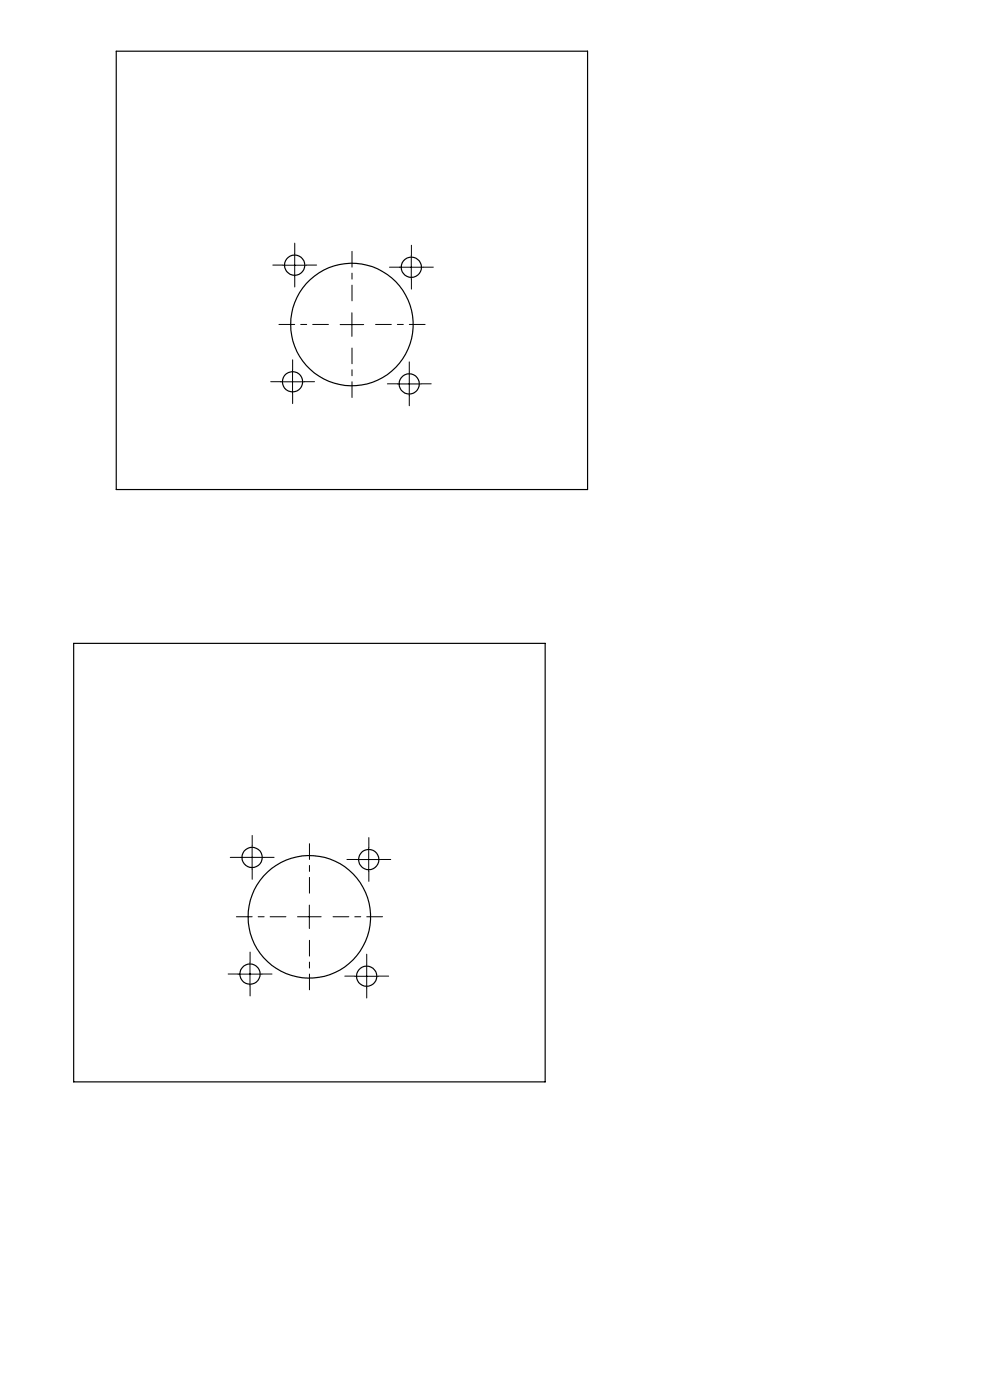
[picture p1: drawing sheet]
<svg xmlns="http://www.w3.org/2000/svg" width="210mm" height="297mm" viewBox="0 0 210 297" stroke-linecap="round" stroke-linejoin="round" font-family="sans-serif">
<path d="M69.7 68.8h-10.5M74.7 63.8v-10.5M74.7 73.8v10.5M79.7 68.8h10.5M60.6 194.5h-10.5M65.6 189.5v-10.5M65.6 199.5v10.5M70.6 194.5h10.5" fill="none" stroke="#000" stroke-width=".21" stroke-dasharray="15.2 1.3 1.3 1.3" stroke-dashoffset="11.9"/>
<g fill="none" stroke="#000" stroke-width=".21" stroke-dasharray="15.2 1.3 1.3 1.3">
<path d="M60 56.2h-2.1M62.5 53.7v-2.1M62.5 58.7v2.2M65 56.2h2.2M84.8 56.7h-2.2M87.3 54.2v-2.2M87.3 59.2v2.1M89.8 56.7h2.1M62.1 78.5v-2.2M86.8 78.9v-2.1M59.6 81h-2.2M62.1 83.5v2.1"/>
<path d="M64.6 81h2.1M84.3 81.4h-2.1M86.8 83.9v2.2M89.3 81.4h2.2M53.5 179.4v-2.2M78.2 179.8v-2.1M51 181.9h-2.2M53.5 184.4v2.1M56 181.9h2.1M75.7 182.3h-2.1M78.2 184.8v2.2M80.7 182.3h2.2"/>
<path d="M50.5 206.6h-2.1M53 204.1v-2.1M53 209.1v2.2M55.5 206.6h2.2M75.3 207.1h-2.2M77.8 204.6v-2.2M77.8 209.6v2.1M80.3 207.1h2.1"/>
</g>
<g fill="none" stroke="#000" stroke-width=".21">
<path d="M60 56.3h5M62.5 53.8v4.9M84.7 56.7h5M87.2 54.2v5M62.1 78.5v5M72.1 68.9h5.1M74.6 66.4v5M86.8 78.9v5.1M59.5 81h5.1M84.3 81.5h5M53.5 179.4v5M78.2 179.8v5.1"/>
<path d="M51 181.9h5M63.1 194.5h5M65.6 192v5M75.7 182.3h5M50.5 206.7h5M53 204.1v5.1M75.3 207.1h5M77.8 204.6v5"/>
</g>
<g fill="none" stroke="#000" stroke-width=".25">
<path d="M24.7 10.9h99.9v93h-99.9zM15.6 136.5h100v93h-100z"/>
<circle cx="62.5" cy="56.3" r="2.14"/>
<circle cx="87.2" cy="56.7" r="2.16"/>
<circle cx="74.7" cy="68.9" r="13"/>
<circle cx="62.1" cy="81" r="2.16"/>
<circle cx="86.8" cy="81.4" r="2.14"/>
<circle cx="53.5" cy="181.9" r="2.14"/>
<circle cx="65.6" cy="194.5" r="13"/>
<circle cx="78.2" cy="182.3" r="2.16"/>
<circle cx="53" cy="206.7" r="2.16"/>
<circle cx="77.8" cy="207.1" r="2.14"/>
</g>
</svg>
